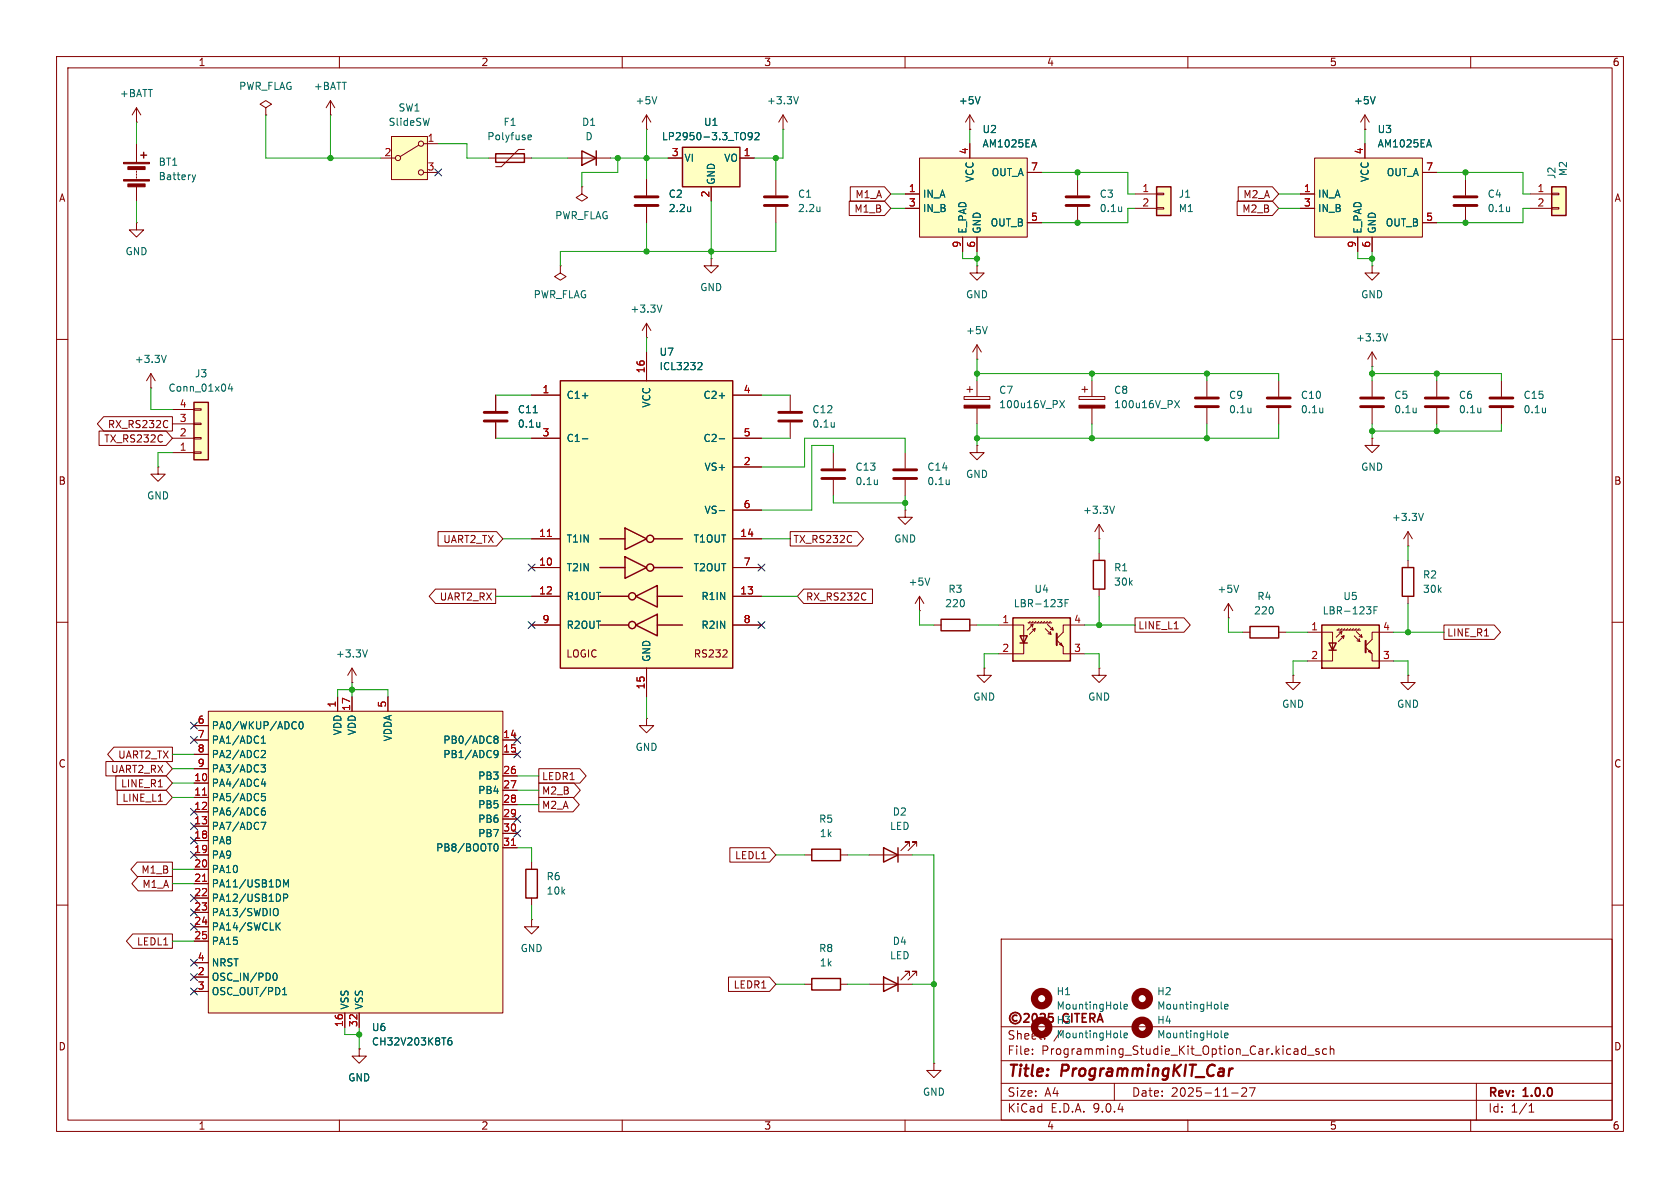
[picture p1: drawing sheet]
<svg xmlns="http://www.w3.org/2000/svg" width="297mm" height="210mm" viewBox="0 0 297 210" stroke-linecap="round" stroke-linejoin="round" font-family="sans-serif">
<defs><g id="words">
<g font-size="2.8" fill="#840000">
<text x="178" y="190.9">Title:</text>
<text x="187.7" y="190.9">ProgrammingKIT_Car</text>
</g>
<g font-size="2.1" fill="#840000">
<text x="178" y="184">Sheet:</text>
<text x="188" y="181.2">CITERA</text>
<text x="178" y="186.7">File:</text>
<text x="184.1" y="186.7">Programming_Studie_Kit_Option_Car.kicad_sch</text>
<text x="178" y="196.9">KiCad</text>
<text x="178" y="194.1">Size:</text>
<text x="184.7" y="194.1">A4</text>
<text x="185.7" y="196.9">E.D.A.</text>
<text x="193.3" y="196.9">9.0.4</text>
<text x="200" y="194.1">Date:</text>
<text x="207" y="194.1">2025-11-27</text>
<text x="263" y="194.3">Rev:</text>
<text x="263" y="196.9">Id:</text>
<text x="267.1" y="196.9">1/1</text>
<text x="269.4" y="194.3">1.0.0</text>
</g>
<text font-size="2.1" fill="#006464" x="186.2" y="184">/</text>
<g font-size="1.8" fill="#840000">
<text x="35" y="11.9">1</text>
<text x="85" y="11.9">2</text>
<text x="135" y="11.9">3</text>
<text x="185" y="11.9">4</text>
<text x="235" y="11.9">5</text>
<text x="285" y="11.9">6</text>
<text x="10.3" y="35.9">A</text>
<text x="151.1" y="35.2">M1_A</text>
<text x="219.7" y="35.2">M2_A</text>
<text x="285.3" y="35.9">A</text>
<text x="150.9" y="37.8">M1_B</text>
<text x="219.5" y="37.8">M2_B</text>
<text x="19" y="75.9">RX_RS232C</text>
<text x="18.3" y="78.4">TX_RS232C</text>
<text x="10.3" y="85.9">B</text>
<text x="285.3" y="85.9">B</text>
<text x="78.3" y="96.2">UART2_TX</text>
<text x="140.2" y="96.2">TX_RS232C</text>
<text x="77.6" y="106.4">UART2_RX</text>
<text x="142.4" y="106.4">RX_RS232C</text>
<text x="201.1" y="111.4">LINE_L1</text>
<text x="255.7" y="112.7">LINE_R1</text>
<text x="100" y="116.4">LOGIC</text>
<text x="122.6" y="116.4">RS232</text>
<text x="10.3" y="135.9">C</text>
<text x="19.5" y="136.8">UART2_RX</text>
<text x="20.8" y="134.3">UART2_TX</text>
<text x="285.3" y="135.9">C</text>
<text x="21.3" y="139.4">LINE_R1</text>
<text x="21.5" y="141.9">LINE_L1</text>
<text x="95.7" y="138.1">LEDR1</text>
<text x="95.7" y="140.7">M2_B</text>
<text x="95.7" y="143.2">M2_A</text>
<text x="24.9" y="154.6">M1_B</text>
<text x="129.8" y="152.1">LEDL1</text>
<text x="25.1" y="157.2">M1_A</text>
<text x="24.1" y="167.3">LEDL1</text>
<text x="129.6" y="174.9">LEDR1</text>
<text x="10.3" y="185.9">D</text>
<text x="285.3" y="185.9">D</text>
<text x="35" y="199.9">1</text>
<text x="85" y="199.9">2</text>
<text x="135" y="199.9">3</text>
<text x="185" y="199.9">4</text>
<text x="235" y="199.9">5</text>
<text x="285" y="199.9">6</text>
</g>
<g font-size="1.8" fill="#006464">
<text x="21.1" y="17.4">+BATT</text>
<text x="42.2" y="16.1">PWR_FLAG</text>
<text x="55.4" y="16.1">+BATT</text>
<text x="68.6" y="22.5">SlideSW</text>
<text x="70.4" y="19.9">SW1</text>
<text x="88.9" y="22.5">F1</text>
<text x="102.8" y="22.5">D1</text>
<text x="112.3" y="18.6">+5V</text>
<text x="124.4" y="22.5">U1</text>
<text x="135.5" y="18.6">+3.3V</text>
<text x="169.4" y="18.6">+5V</text>
<text x="173.6" y="23.7">U2</text>
<text x="239.3" y="18.6">+5V</text>
<text x="243.5" y="23.7">U3</text>
<text x="27.9" y="29.5">BT1</text>
<text x="86" y="25">Polyfuse</text>
<text x="103.4" y="25">D</text>
<text x="116.9" y="25">LP2950-3.3_TO92</text>
<text x="120.9" y="28.8">VI</text>
<text x="127.9" y="28.8">VO</text>
<text x="173.6" y="26.3">AM1025EA</text>
<text x="243.5" y="26.3">AM1025EA</text>
<text x="27.9" y="32">Battery</text>
<text x="118.1" y="35.2">C2</text>
<text x="126.6" y="32.8" transform="rotate(-90 126.6 32.8)">GND</text>
<text x="141" y="35.2">C1</text>
<text x="163.1" y="35.2">IN_A</text>
<text x="172.3" y="32.3" transform="rotate(-90 172.3 32.3)">VCC</text>
<text x="175.2" y="31.3">OUT_A</text>
<text x="194.3" y="35.2">C3</text>
<text x="208.3" y="35.2">J1</text>
<text x="232.9" y="35.2">IN_A</text>
<text x="242.2" y="32.3" transform="rotate(-90 242.2 32.3)">VCC</text>
<text x="245.1" y="31.3">OUT_A</text>
<text x="262.9" y="35.2">C4</text>
<text x="275.2" y="31.7" transform="rotate(-90 275.2 31.7)">J2</text>
<text x="277.2" y="31.2" transform="rotate(-90 277.2 31.2)">M2</text>
<text x="98.1" y="39">PWR_FLAG</text>
<text x="118.1" y="37.7">2.2u</text>
<text x="141" y="37.7">2.2u</text>
<text x="163.1" y="37.7">IN_B</text>
<text x="171" y="41.4" transform="rotate(-90 171 41.4)">E_PAD</text>
<text x="173.6" y="41.4" transform="rotate(-90 173.6 41.4)">GND</text>
<text x="175" y="40.2">OUT_B</text>
<text x="194.3" y="37.7">0.1u</text>
<text x="208.3" y="37.7">M1</text>
<text x="232.9" y="37.7">IN_B</text>
<text x="240.9" y="41.4" transform="rotate(-90 240.9 41.4)">E_PAD</text>
<text x="243.4" y="41.4" transform="rotate(-90 243.4 41.4)">GND</text>
<text x="244.9" y="40.2">OUT_B</text>
<text x="262.9" y="37.7">0.1u</text>
<text x="22.1" y="45.3">GND</text>
<text x="94.2" y="52.9">PWR_FLAG</text>
<text x="123.7" y="51.7">GND</text>
<text x="170.7" y="52.9">GND</text>
<text x="240.5" y="52.9">GND</text>
<text x="111.4" y="55.5">+3.3V</text>
<text x="170.7" y="59.3">+5V</text>
<text x="23.7" y="64.4">+3.3V</text>
<text x="116.5" y="65.6">ICL3232</text>
<text x="116.5" y="63.1">U7</text>
<text x="239.6" y="60.6">+3.3V</text>
<text x="29.7" y="69.4">Conn_01x04</text>
<text x="34.4" y="66.9">J3</text>
<text x="100.1" y="70.7">C1+</text>
<text x="124.3" y="70.7">C2+</text>
<text x="176.5" y="69.8">C7</text>
<text x="196.9" y="69.8">C8</text>
<text x="217.2" y="70.7">C9</text>
<text x="229.9" y="70.7">C10</text>
<text x="246.4" y="70.7">C5</text>
<text x="257.8" y="70.7">C6</text>
<text x="269.2" y="70.7">C15</text>
<text x="91.4" y="73.3">C11</text>
<text x="91.4" y="75.8">0.1u</text>
<text x="95.8" y="77.2">3</text>
<text x="115.2" y="72.2" transform="rotate(-90 115.2 72.2)">VCC</text>
<text x="143.5" y="73.3">C12</text>
<text x="143.5" y="75.8">0.1u</text>
<text x="176.5" y="72.4">100u16V_PX</text>
<text x="196.9" y="72.4">100u16V_PX</text>
<text x="217.2" y="73.3">0.1u</text>
<text x="229.9" y="73.3">0.1u</text>
<text x="246.4" y="73.3">0.1u</text>
<text x="257.8" y="73.3">0.1u</text>
<text x="269.2" y="73.3">0.1u</text>
<text x="100.1" y="78.3">C1-</text>
<text x="124.3" y="78.3">C2-</text>
<text x="124.5" y="83.4">VS+</text>
<text x="151.1" y="83.4">C13</text>
<text x="163.8" y="83.4">C14</text>
<text x="240.5" y="83.4">GND</text>
<text x="25.9" y="88.5">GND</text>
<text x="151.1" y="86">0.1u</text>
<text x="163.8" y="86">0.1u</text>
<text x="170.7" y="84.7">GND</text>
<text x="124.5" y="91">VS-</text>
<text x="191.4" y="91">+3.3V</text>
<text x="246" y="92.3">+3.3V</text>
<text x="100.1" y="96.1">T1IN</text>
<text x="100.1" y="101.2">T2IN</text>
<text x="122.5" y="96.1">T1OUT</text>
<text x="122.5" y="101.2">T2OUT</text>
<text x="158" y="96.1">GND</text>
<text x="196.9" y="101.2">R1</text>
<text x="100.1" y="106.3">R1OUT</text>
<text x="123.9" y="106.3">R1IN</text>
<text x="160.5" y="103.7">+5V</text>
<text x="167" y="107.5">220</text>
<text x="167.6" y="105">R3</text>
<text x="179.1" y="107.5">LBR-123F</text>
<text x="182.8" y="105">U4</text>
<text x="196.9" y="103.7">30k</text>
<text x="215.1" y="105">+5V</text>
<text x="222.2" y="106.3">R4</text>
<text x="237.4" y="106.3">U5</text>
<text x="251.5" y="102.5">R2</text>
<text x="251.5" y="105">30k</text>
<text x="100.1" y="111.4">R2OUT</text>
<text x="123.9" y="111.4">R2IN</text>
<text x="221.6" y="108.8">220</text>
<text x="233.7" y="108.8">LBR-123F</text>
<text x="59.3" y="116.4">+3.3V</text>
<text x="115.2" y="117.1" transform="rotate(-90 115.2 117.1)">GND</text>
<text x="172" y="124.1">GND</text>
<text x="192.3" y="124.1">GND</text>
<text x="226.6" y="125.3">GND</text>
<text x="246.9" y="125.3">GND</text>
<text x="37.3" y="129.1">PA0/WKUP/ADC0</text>
<text x="37.3" y="131.7">PA1/ADC1</text>
<text x="60.6" y="130.1" transform="rotate(-90 60.6 130.1)">VDD</text>
<text x="63.1" y="130.1" transform="rotate(-90 63.1 130.1)">VDD</text>
<text x="69.4" y="131.2" transform="rotate(-90 69.4 131.2)">VDDA</text>
<text x="78.3" y="131.7">PB0/ADC8</text>
<text x="37.3" y="134.2">PA2/ADC2</text>
<text x="37.3" y="136.8">PA3/ADC3</text>
<text x="78.3" y="134.2">PB1/ADC9</text>
<text x="112.3" y="132.9">GND</text>
<text x="37.3" y="139.3">PA4/ADC4</text>
<text x="37.3" y="141.8">PA5/ADC5</text>
<text x="84.4" y="138">PB3</text>
<text x="84.4" y="140.6">PB4</text>
<text x="84.4" y="143.1">PB5</text>
<text x="37.3" y="144.4">PA6/ADC6</text>
<text x="37.3" y="146.9">PA7/ADC7</text>
<text x="37.3" y="149.5">PA8</text>
<text x="84.4" y="145.6">PB6</text>
<text x="84.4" y="148.2">PB7</text>
<text x="144.7" y="145.6">R5</text>
<text x="144.8" y="148.2">1k</text>
<text x="157.2" y="146.9">LED</text>
<text x="157.7" y="144.4">D2</text>
<text x="37.3" y="152">PA9</text>
<text x="37.3" y="154.5">PA10</text>
<text x="77" y="150.7">PB8/BOOT0</text>
<text x="96.5" y="155.8">R6</text>
<text x="37.3" y="157.1">PA11/USB1DM</text>
<text x="37.3" y="159.6">PA12/USB1DP</text>
<text x="96.5" y="158.3">10k</text>
<text x="37.3" y="162.2">PA13/SWDIO</text>
<text x="37.3" y="164.7">PA14/SWCLK</text>
<text x="37.3" y="167.2">PA15</text>
<text x="157.7" y="167.2">D4</text>
<text x="37.3" y="171">NRST</text>
<text x="37.3" y="173.6">OSC_IN/PD0</text>
<text x="91.9" y="168.5">GND</text>
<text x="144.7" y="168.5">R8</text>
<text x="144.8" y="171">1k</text>
<text x="157.2" y="169.8">LED</text>
<text x="37.3" y="176.1">OSC_OUT/PD1</text>
<text x="61.8" y="178.6" transform="rotate(-90 61.8 178.6)">VSS</text>
<text x="64.4" y="178.6" transform="rotate(-90 64.4 178.6)">VSS</text>
<text x="186.7" y="176.1">H1</text>
<text x="186.7" y="178.7">MountingHole</text>
<text x="204.5" y="176.1">H2</text>
<text x="204.5" y="178.7">MountingHole</text>
<text x="65.7" y="182.5">U6</text>
<text x="65.7" y="185">CH32V203K8T6</text>
<text x="186.7" y="181.2">H3</text>
<text x="186.7" y="183.7">MountingHole</text>
<text x="204.5" y="181.2">H4</text>
<text x="204.5" y="183.7">MountingHole</text>
<text x="61.5" y="191.4">GND</text>
<text x="163.1" y="193.9">GND</text>
</g>
<g font-size="1.8" fill="#a90000">
<text x="67.9" y="27.7">2</text>
<text x="75.5" y="25.1">1</text>
<text x="118.7" y="27.7">3</text>
<text x="131.4" y="27.7">1</text>
<text x="171.2" y="27.4" transform="rotate(-90 171.2 27.4)">4</text>
<text x="241" y="27.4" transform="rotate(-90 241 27.4)">4</text>
<text x="75.5" y="30.2">3</text>
<text x="125.5" y="35" transform="rotate(-90 125.5 35)">2</text>
<text x="160.6" y="34">1</text>
<text x="182.2" y="30.2">7</text>
<text x="201.9" y="34">1</text>
<text x="230.4" y="34">1</text>
<text x="252" y="30.2">7</text>
<text x="271.7" y="34">1</text>
<text x="160.6" y="36.6">3</text>
<text x="182.2" y="39.1">5</text>
<text x="201.9" y="36.6">2</text>
<text x="230.4" y="36.6">3</text>
<text x="252" y="39.1">5</text>
<text x="271.7" y="36.6">2</text>
<text x="169.9" y="43.9" transform="rotate(-90 169.9 43.9)">9</text>
<text x="172.5" y="43.9" transform="rotate(-90 172.5 43.9)">6</text>
<text x="239.8" y="43.9" transform="rotate(-90 239.8 43.9)">9</text>
<text x="242.3" y="43.9" transform="rotate(-90 242.3 43.9)">6</text>
<text x="95.8" y="69.6">1</text>
<text x="114" y="66.1" transform="rotate(-90 114 66.1)">16</text>
<text x="131.4" y="69.6">4</text>
<text x="31.7" y="77.2">2</text>
<text x="31.7" y="74.7">3</text>
<text x="31.7" y="72.1">4</text>
<text x="131.4" y="77.2">5</text>
<text x="31.7" y="79.8">1</text>
<text x="131.4" y="82.3">2</text>
<text x="131.4" y="89.9">6</text>
<text x="95.2" y="95">11</text>
<text x="130.8" y="95">14</text>
<text x="95.2" y="100.1">10</text>
<text x="131.4" y="100.1">7</text>
<text x="95.2" y="105.2">12</text>
<text x="130.8" y="105.2">13</text>
<text x="95.8" y="110.2">9</text>
<text x="131.4" y="110.2">8</text>
<text x="177.1" y="110.2">1</text>
<text x="189.8" y="110.2">4</text>
<text x="231.7" y="111.5">1</text>
<text x="244.4" y="111.5">4</text>
<text x="177.1" y="115.3">2</text>
<text x="189.8" y="115.3">3</text>
<text x="231.7" y="116.6">2</text>
<text x="244.4" y="116.6">3</text>
<text x="59.4" y="125.2" transform="rotate(-90 59.4 125.2)">1</text>
<text x="62" y="125.8" transform="rotate(-90 62 125.8)">17</text>
<text x="68.3" y="125.2" transform="rotate(-90 68.3 125.2)">5</text>
<text x="114" y="122" transform="rotate(-90 114 122)">15</text>
<text x="34.9" y="128">6</text>
<text x="34.9" y="130.6">7</text>
<text x="88.9" y="130.6">14</text>
<text x="34.9" y="133.1">8</text>
<text x="34.9" y="135.6">9</text>
<text x="88.9" y="133.1">15</text>
<text x="88.9" y="136.9">26</text>
<text x="34.2" y="138.2">10</text>
<text x="34.2" y="140.7">11</text>
<text x="34.2" y="143.3">12</text>
<text x="88.9" y="139.4">27</text>
<text x="88.9" y="142">28</text>
<text x="34.2" y="145.8">13</text>
<text x="34.2" y="148.3">18</text>
<text x="88.9" y="144.5">29</text>
<text x="88.9" y="147.1">30</text>
<text x="88.9" y="149.6">31</text>
<text x="34.2" y="150.9">19</text>
<text x="34.2" y="153.4">20</text>
<text x="34.2" y="156">21</text>
<text x="34.2" y="158.5">22</text>
<text x="34.2" y="161">23</text>
<text x="34.2" y="163.6">24</text>
<text x="34.2" y="166.1">25</text>
<text x="34.9" y="169.9">4</text>
<text x="34.9" y="172.5">2</text>
<text x="34.9" y="175">3</text>
<text x="60.7" y="181.7" transform="rotate(-90 60.7 181.7)">16</text>
<text x="63.2" y="181.7" transform="rotate(-90 63.2 181.7)">32</text>
</g>
</g></defs>
<g fill="none" stroke="#840000" stroke-width=".18">
<path d="M10 10h277v190h-277zM12 12h273v186h-273zM58.4 17.8l-.7 1.3M58.4 17.8l.8 1.3M58.4 17.8v2.5M60 10v2M110 10v2M160 10v2M210 10v2M260 10v2M58.4 20.3h.1M10 60h2"/>
<path d="M190.8 70.1h4.5v.5h-4.5zM191.3 68.8h1M191.8 68.3v1M193 67.3v2.8M193 72.1v2.8M285 60h2M10 110h2M285 110h2M10 160h2M177 166h108v32h-108zM285 160h2M60 198v2"/>
<path d="M110 198v2M160 198v2M177 194.5h108M177 191.5h108M177 187.5h108M177 181.5h108M182.5 186.3v.1M182.5 185.5v.1M184.7 183.6v.1M184.7 182.8v.1M197 191.5v3M210 198v2"/>
<path d="M217.7 193.2h1.2M219.5 192.4l.6-.1 .2 .1 .1 .3-.9 1.1h.9M220.9 192.3h1l-.7 1.5M230.8 184.9v1.5M230.8 185.5l-.4-.1-.3 .3v.4l.1 .2h.6M231.2 186.5h1.1M233.2 185.5l-.4-.1-.2 .2 .1 .2 .5 .2v.3h-.6M234.5 185.5l-.4-.1-.3 .3v.4l.2 .2h.5M235.2 185.5l.2-.1 .3 .1 .1 .9M235.2 184.9v1.5M260 198v2M261 191.5v6.5"/>
<path d="M270.3 196.6h.9M270.3 195.5l.4-.4v1.5"/>
</g>
<path d="M217.9 188.9l-.3 .1" fill="none" stroke="#840000" stroke-width=".4"/>
<g fill="none" stroke="#840000" stroke-width=".3">
<path d="M179.8 179.5a.52 .52 0 0 0-.8 .5 .52 .52 0 0 0 .8 .4M181.1 179.3l.5-.1 .2 .1 .1 .3-.9 1.1h.9M182.6 179.3l.2-.1a.81 .81 0 0 1 .6 .6 .81 .81 0 0 1-.3 .8l-.1 .1a.81 .81 0 0 1-.4-1.4zM183.9 179.3l.6-.1 .2 .1 .1 .3-1 1.1h1M186.1 179.2h-.7l-.1 .7 .3-.1h.5l.1 .2-.1 .5-.2 .2-.6-.2"/>
<circle cx="179.5" cy="180" r="1"/>
</g>
<path d="M190.8 71.6h4.5v.5h-4.5z" fill="#840000" stroke="#840000" stroke-width=".18"/>
<path d="M207.7 70.8l.8 1.3M208.5 70.8l-.8 1.3" fill="none" stroke="#006464" stroke-width=".18"/>
<path d="M233.7 110.5h10.1v7.6h-10.1z" fill="#ffffc2"/>
<g fill="none" stroke="#840000" stroke-width=".18">
<path d="M47 19.1l1-.7-1-.6-1 .6 1 .7v1.2M47 20.3h.1M147.3 80v2.8M147.3 84.8v2.8M160 90.2v1.2h1.3l-1.3 1.3-1.3-1.3h1.3M160 90.2h.1M231.1 111.8h4.5v5h-4.5M236.3 111.4h4.2M236.7 111.8l.5-.2-1 1M236.7 111.1l-.2 .3M237.1 112.5l.5-.1-1 1M237.2 111.1l-.2 .3"/>
<path d="M237.2 111.6l-.1 .5M237.6 112.4l-.1 .5M237.7 111.1l-.2 .3M238.3 111.1l-.3 .3M238.8 111.1l-.3 .3M239.3 111.1l-.3 .3M239.4 112.4l1 1-.1-.5M239.8 111.6l1 1-.1-.5M239.8 111.1l-.3 .3M239.9 113.3l.5 .1M240.3 111.1l-.3 .3M240.3 112.5l.5 .1"/>
<path d="M241.4 114.4l1.2 1.2v1.2h3.8M241.9 115.2l.3-.3 .2 .5zM246.4 111.8h-3.8v1.2l-1.2 1.2"/>
</g>
<path d="M233.7 110.5h10.1v7.6h-10.1zM234.9 113.7h1.3l-.6 1.2zM234.9 114.9h1.3" fill="none" stroke="#840000" stroke-width=".25"/>
<path d="M241.4 113.3v2" fill="none" stroke="#840000" stroke-width=".36"/>
<path d="M155.1 84.8v.9M155.1 85.5v.1M242.9 107.9h.4M243.5 107.3h-.6v1.2" fill="none" stroke="#006464" stroke-width=".18"/>
<path d="M145.3 83.1h4.1M145.3 84.6h4.1" fill="none" stroke="#840000" stroke-width=".51"/>
<path d="M69.2 24.1h6.4v7.7h-6.4z" fill="#ffffc2"/>
<g fill="none" stroke="#840000" stroke-width=".18">
<path d="M67.3 27.9h2.5M69.2 24.1h6.4v7.7h-6.4zM74 25.7l-3.3 2M74.9 25.4h2.6M74.9 30.5h2.6M170.4 70.1h4.6v.5h-4.6zM170.9 68.8h1.1M171.4 68.3v1M172.7 78.7v1.3h1.3l-1.3 1.3-1.3-1.3h1.3M172.7 78.7h.1M172.7 67.3v2.8M172.7 72.1v2.8"/>
<path d="M248.9 96.5h.1M248.9 94l-.7 1.3M248.9 94l.8 1.3M248.9 94v2.5M62.2 118.1l-.7 1.3M62.2 118.1l.8 1.3M62.2 118.1v2.6M62.2 120.7h.1M94 152.4v1.3M94 158.8v1.2M165.1 188v1.2h1.3l-1.3 1.3-1.3-1.3h1.3M165.1 188h.1"/>
<circle cx="70.4" cy="27.9" r=".46"/>
<circle cx="74.4" cy="30.5" r=".46"/>
<circle cx="74.4" cy="25.4" r=".46"/>
</g>
<path d="M187.3 70.8l.9 1.3M188.2 70.8l-.9 1.3M251.6 90.7l-.4 1.3M65 114.9l-.5 1.2M215.9 183.3l.2 .2M216.5 183l.6-.1-.1-.2-.3-.1-.2 .2 .1 .6h.4" fill="none" stroke="#006464" stroke-width=".18"/>
<circle cx="201.9" cy="181.6" r="1.27" fill="none" stroke="#840000" stroke-width="1.3"/>
<path d="M170.4 71.6h4.6v.5h-4.6z" fill="#840000" stroke="#840000" stroke-width=".18"/>
<path d="M93 153.7h2v5.1h-2z" fill="none" stroke="#840000" stroke-width=".25"/>
<path d="M99.1 67.3h30.4v50.8h-30.4z" fill="#ffffc2"/>
<g fill="none" stroke="#840000" stroke-width=".25">
<path d="M99.1 67.3h30.4v50.8h-30.4zM106 95.3h4.5M110.5 93.3l3.8 2-3.8 1.9zM110.5 98.4l3.8 1.9-3.8 1.9zM115.6 95.3h5M106 100.3h4.5M106 105.4h5.1M106 110.5h5.1M112.4 105.4l3.8-1.9v3.8zM112.4 110.5l3.8-1.9v3.8zM115.6 100.3h5M116.2 105.4h4.4"/>
<path d="M116.2 110.5h4.4"/>
<circle cx="114.9" cy="95.2" r=".63"/>
<circle cx="111.8" cy="110.5" r=".63"/>
<circle cx="111.8" cy="105.4" r=".63"/>
<circle cx="114.9" cy="100.3" r=".63"/>
</g>
<g fill="none" stroke="#840000" stroke-width=".18">
<path d="M138.4 22.9h.1M138.4 20.3l-.7 1.3M138.4 20.3l.8 1.3M138.4 20.3v2.6M94 69.9h5.1M94 77.5h5.1M114.3 62.2v5.1M129.5 69.9h5.1M129.5 77.5h5.1M94 95.3h5.1M129.5 95.3h5.1M129.5 82.6h5.1"/>
<path d="M129.5 90.2h5.1M94 100.3h5.1M94 105.4h5.1M94 110.5h5.1M114.3 118.1v5.1M127.8 116.1h.7M128.5 115v.4M129.5 100.3h5.1M129.5 105.4h5.1M129.5 110.5h5.1"/>
</g>
<path d="M141.2 17.1l-.5 1.3M103 69.9h.9M103 77.6h.9M123.6 64.1h.4l.1 .3-.8 .9h.8M127.2 69.9h.9M127.2 77.6h.9M127.2 90.3h.9" fill="none" stroke="#006464" stroke-width=".18"/>
<path d="M96.8 94.8h.7" fill="none" stroke="#a90000" stroke-width=".18"/>
<path d="M120.6 26h10.2v7h-10.2z" fill="#ffffc2"/>
<path d="M24.9 27.4h1M25.4 26.9v1M87.6 27.2h5.1v1.5h-5.1zM102.9 26.7l2.5 1.2-2.5 1.3zM105.4 26.7v2.5M120.6 26h10.2v7h-10.2z" fill="none" stroke="#840000" stroke-width=".25"/>
<g fill="none" stroke="#840000" stroke-width=".18">
<path d="M24.1 19.1v2.5M24.1 19.1l-.7 1.2M24.1 19.1l.8 1.2M24.1 21.6h.1M24.1 39.4v1.2h1.3l-1.3 1.3-1.2-1.3h1.2M24.1 39.4h.1M24.1 25.4v3.3M24.1 30.2v.3M24.1 30.7v.3M24.1 31.2v.3M24.1 33v2.6M86.4 27.9h7.6"/>
<path d="M92.7 26.4h-1l-3.1 3.1h-1M100.3 27.9h7.6M114.3 22.9h.1M114.3 20.3l-.8 1.3M114.3 20.3l.8 1.3M114.3 20.3v2.6M114.3 31.8v2.7M114.3 36.6v2.8M118.1 27.9h2.5M125.7 33v2.6M130.8 27.9h2.5M137.2 31.8v2.7"/>
<path d="M137.2 36.6v2.8M259.1 31.8v2.7M259.1 36.6v2.8M99.1 47v1.3l1 .6-1 .6-1.1-.6 1.1-.6M99.1 47h.1M114.3 59.7h.1M114.3 57.2v2.5M114.3 57.2l-.8 1.2M114.3 57.2l.8 1.2M125.7 45.7v1.3h1.3l-1.3 1.3-1.2-1.3h1.2M125.7 45.7h.1M242.6 47v1.3h1.2l-1.2 1.2-1.3-1.2h1.3"/>
<path d="M242.6 47h.1M26.7 68.6h.1M26.7 66l-.8 1.3M26.7 66l.7 1.3M26.7 66v2.6M87.6 69.9v2.7M87.6 74.7v2.8M226.1 67.3v2.8M226.1 72.1v2.8M242.6 64.8h.1M242.6 62.2l-.8 1.3M242.6 62.2l.7 1.3"/>
<path d="M242.6 62.2v2.6M242.6 67.3v2.8M242.6 72.1v2.8M265.4 67.3v2.8M265.4 72.1v2.8M217.2 109.2h.1M217.2 106.7l-.8 1.3M217.2 106.7l.7 1.3M217.2 106.7v2.5M228.6 119.4v1.3h1.3l-1.3 1.2-1.3-1.2h1.3M228.6 119.4h.1M114.3 127v1.3h1.3l-1.3 1.2-1.3-1.2h1.3"/>
<path d="M114.3 127h.1"/>
</g>
<g fill="none" stroke="#006464" stroke-width=".18">
<path d="M116.1 17.1l-.4 1.3M34 30.9l.3 .9M34.3 31.8l-.2 .3M34.6 30.9l-.3 .9M93.3 24.5l.2 .2 .4-.1M93.3 24l.2-.1h.3l.1 .1v.2l-.6 .1M122.1 36.6v.8M122.1 37.3h-.1M133 24l-.3 .2h-.2l-.2-.2 .1-.5 .3-.1 .2 .2a.84 .84 0 0 1-.3 1.1h-.2M133.5 23.6l.5-.2 .2 .4-.8 .9h.8M145 36.6v.8M145 37.3h-.1"/>
<path d="M266.9 36.6v.8M266.9 37.3h-.1M117 53.9l-.4 1.3M245.3 59l-.4 1.3M29.4 62.8l-.4 1.3M94.3 73h.7M95.4 74.7v.8M233.9 72.1v.9M233.9 72.8l-.1 .1M250.4 72.1v.9M250.4 72.8l-.1 .1M273.2 72.1v.9"/>
<path d="M273.2 72.8v.1M219 103.4l-.4 1.3M198.1 178.2l.2 .2M198.7 178l.6-.2v-.2l-.4-.1-.2 .2 .1 .6h.5M215.9 178.2l.2 .2M216.5 178l.6-.2-.1-.2-.3-.1-.2 .2 .1 .6h.4M198.1 183.3l.2 .2M198.7 183l.6-.1v-.2l-.4-.1-.2 .2 .1 .6h.5"/>
</g>
<g fill="none" stroke="#840000" stroke-width=".51">
<path d="M112.3 34.8h4M112.3 36.3h4M135.1 34.8h4.1M135.1 36.3h4.1M257 34.8h4.1M257 36.3h4.1M85.6 72.9h4.1M85.6 74.4h4.1M224 70.4h4.1M224 71.9h4.1M240.5 70.4h4.1M240.5 71.9h4.1"/>
<path d="M263.4 70.4h4.1M263.4 71.9h4.1"/>
</g>
<g fill="none" stroke="#840000" stroke-width="1.3">
<circle cx="184.1" cy="176.5" r="1.27"/>
<circle cx="201.9" cy="176.5" r="1.27"/>
<circle cx="184.1" cy="181.6" r="1.27"/>
</g>
<g fill="#840000" stroke="#840000" stroke-width=".18">
<path d="M21.8 28.7h4.6v.3h-4.6z"/>
<path d="M21.8 31.8h4.6v.2h-4.6z"/>
<path d="M22.6 29.5h3.1v.5h-3.1z"/>
<path d="M22.6 32.5h3.1v.5h-3.1z"/>
</g>
<path d="M274.3 33h2.6v5.1h-2.6z" fill="#ffffc2"/>
<path d="M274.3 33h2.6v5.1h-2.6z" fill="none" stroke="#840000" stroke-width=".25"/>
<path d="M270.5 34.3h3.8M270.5 36.8h3.8M274.3 34.2h1.3v.2h-1.3zM274.3 36.7h1.3v.3h-1.3zM94 162.6v1.2h1.2l-1.2 1.3-1.3-1.3h1.3M94 162.6h.1" fill="none" stroke="#840000" stroke-width=".18"/>
<path d="M232.4 27.9h19.1v14h-19.1z" fill="#ffffc2"/>
<g fill="none" stroke="#840000" stroke-width=".18">
<path d="M229.9 34.3h2.5M229.9 36.8h2.5M232.4 27.9h19.1v14h-19.1zM241.3 22.9h.1M241.3 20.3v2.6M241.3 25.4v2.5M241.3 20.3l-.8 1.3M241.3 20.3l.8 1.3M251.5 30.5h2.5M251.5 39.4h2.5M240 41.9v2.6M242.6 41.9v2.6"/>
<path d="M27.9 82.6v1.2h1.3l-1.3 1.3-1.2-1.3h1.2M27.9 82.6h.1"/>
</g>
<path d="M243.1 17.1l-.4 1.3M252.6 24.7l.4 1.3" fill="none" stroke="#006464" stroke-width=".18"/>
<path d="M34.3 71.1h2.5v10.2h-2.5z" fill="#ffffc2"/>
<path d="M34.3 71.1h2.5v10.2h-2.5zM193.3 99.1h2v5h-2zM221 110.7h5.1v2.1h-5.1z" fill="none" stroke="#840000" stroke-width=".25"/>
<g fill="none" stroke="#840000" stroke-width=".18">
<path d="M30.5 77.5h3.8M30.5 74.9h3.8M30.5 72.4h3.8M34.3 79.9h1.3v.2h-1.3zM34.3 77.3h1.3v.3h-1.3zM34.3 74.8h1.3v.3h-1.3zM34.3 72.3h1.3v.2h-1.3zM213.4 67.3v2.8M213.4 72.1v2.8M254 67.3v2.8M254 72.1v2.8M30.5 80h3.8"/>
<path d="M194.3 97.8v1.3M194.3 104.1v1.3M219.7 111.8h1.3M226.1 111.8h1.2"/>
</g>
<path d="M40.7 67.8l-.3 .9h.8M41 68.3v.9M221.2 72.1v.9M221.2 72.8l-.1 .1M261.8 72.1v.9M261.8 72.8l-.1 .1" fill="none" stroke="#006464" stroke-width=".18"/>
<path d="M211.3 70.4h4.1M211.3 71.9h4.1M252 70.4h4M252 71.9h4" fill="none" stroke="#840000" stroke-width=".51"/>
<path d="M36.8 125.7h52.1v53.4h-52.1z" fill="#ffffc2"/>
<g fill="none" stroke="#840000" stroke-width=".18">
<path d="M242.6 77.5v1.2h1.2l-1.2 1.3-1.3-1.3h1.3M242.6 77.5h.1M194.3 95.3h.1M194.3 92.7l-.8 1.3M194.3 92.7l.8 1.3M194.3 92.7v2.6M248.9 99.1v1.2M248.9 119.4v1.3h1.3l-1.3 1.2-1.3-1.2h1.3M248.9 119.4h.1M248.9 105.4v1.3M34.3 128.3h2.5M34.3 130.8h2.5"/>
<path d="M34.3 133.4h2.5M34.3 135.9h2.5M34.3 138.4h2.5M36.8 125.7h52.1v53.4h-52.1zM59.7 123.2v2.5M62.2 123.2v2.5M68.6 123.2v2.5M88.9 130.8h2.5M88.9 133.4h2.5M88.9 137.2h2.5M88.9 139.7h2.5M34.3 141h2.5"/>
<path d="M34.3 143.5h2.5M34.3 146.1h2.5M34.3 148.6h2.5M34.3 151.1h2.5M34.3 153.7h2.5M34.3 156.2h2.5M34.3 158.8h2.5M88.9 142.2h2.5M88.9 144.8h2.5M88.9 147.3h2.5M88.9 149.9h2.5M34.3 161.3h2.5"/>
<path d="M34.3 163.8h2.5M34.3 166.4h2.5M34.3 170.2h2.5M34.3 172.7h2.5M34.3 175.3h2.5M61 179.1v2.5M63.5 179.1v2.5M63.5 185.4v1.3h1.3l-1.3 1.3-1.3-1.3h1.3M63.5 185.4h.1"/>
</g>
<g fill="none" stroke="#006464" stroke-width=".18">
<path d="M197 89.5l-.4 1.2M46.1 135.2h.8l-.4 .5 .4 .1v.4l-.2 .3h-.4M46.2 131.4h.7M46.2 130.5l.4-.4v1.3M46.4 132.7h.4l.1 .3-.8 .9h.8M46.5 137.7l-.3 .9h.8M46.8 138.2v.8M52.1 127.6l.3 .1M52.4 128.7l-.3 .1M53 127.7l.2-.1a.68 .68 0 0 1 .4 .6 .68 .68 0 0 1-.4 .6l-.2-.1-.1-.3zM87.3 132.9l.3-.2 .4 .1a.84 .84 0 0 1-.3 1.1h-.3M87.3 130.4l.3 .3"/>
<path d="M87.3 130.4l.3-.3 .3 .1 .1 .2-.2 .3M87.3 133.2l.3 .2h.2l.2-.2M87.6 130.7h.2M87.6 130.7l-.3 .2M87.8 130.7l.2 .2v.4l-.4 .1-.3-.3M46.1 145.4h.9l-.6 1.2M46.3 140.3h.6M46.3 143.4l.4-.1 .2 .2-.1 .5h-.5M46.4 140.8h.3l.2 .2v.4l-.5 .1M46.8 142.8l-.4 .1M50.1 156.8v-1.3l.5 .9 .4-.9v1.3M50.1 158.7h.6l.2-.2-.1-.3-.7-.1v1.2"/>
<path d="M87.3 149.7l.1-.4 .2-.1a.68 .68 0 0 1 .5 .6 .68 .68 0 0 1-.5 .6l-.2-.1-.1-.3M48.4 172.2l.2-.2a.68 .68 0 0 1 .4 .7 .68 .68 0 0 1-.4 .6l-.2-.1M48.6 160.6a.43 .43 0 0 1 .6 .4v.4a.43 .43 0 0 1-.6 .5M49 163.7l.5 .7M49.5 163.1l-.7 .8M50 175.8h.7M50.1 174.9l.2-.3v1.2M79.8 183.5h-.4a.86 .86 0 0 0 0 1.2l.4-.1 .1-.4-.2-.3h-.3l-.2 .3"/>
</g>
<path d="M35.8 140.6h.7M35.8 155.8h.7M90.4 149.4h.7" fill="none" stroke="#a90000" stroke-width=".18"/>
<path d="M247.9 100.3h2v5.1h-2z" fill="none" stroke="#840000" stroke-width=".25"/>
<path d="M179.1 109.2h10.1v7.6h-10.1z" fill="#ffffc2"/>
<g fill="none" stroke="#840000" stroke-width=".18">
<path d="M102.9 33v1.3l1 .6-1 .7-1-.7 1-.6M102.9 33h.1M190.5 31.8v2.7M190.5 36.6v2.8M176.5 110.5h4.5v5.1h-4.5M181.7 110.1h4.2M182.1 110.5l.5-.1-1 1M182.1 109.9l-.2 .2M182.5 111.3l.5-.2-1 1M182.6 109.9l-.2 .2M182.6 110.4l-.1 .5M183 111.1l-.1 .5"/>
<path d="M183.1 109.9l-.2 .2M183.6 109.9l-.2 .2M184.1 109.9l-.2 .2M184.7 109.9l-.3 .2M184.8 111.1l1 1-.1-.5M185.2 110.4l1 1-.1-.5M185.2 109.9l-.3 .2M185.3 112l.5 .1M185.7 109.9l-.3 .2M185.7 111.3l.5 .1M186.8 113.2l1.2 1.1v1.3h3.8M187.3 113.9l.3-.2 .2 .5z"/>
<path d="M191.8 110.5h-3.8v1.3l-1.2 1.1M194.3 118.1v1.3h1.3l-1.3 1.3-1.3-1.3h1.3M194.3 118.1h.1"/>
</g>
<path d="M179.1 109.2h10.1v7.6h-10.1zM180.3 112.4h1.3l-.6 1.3zM180.3 113.7h1.3" fill="none" stroke="#840000" stroke-width=".25"/>
<path d="M186.8 112v2" fill="none" stroke="#840000" stroke-width=".36"/>
<path d="M198.3 36.6v.8M198.3 37.3h-.1M188.3 106.6h.4M188.9 106h-.6v1.3" fill="none" stroke="#006464" stroke-width=".18"/>
<path d="M188.5 34.8h4M188.5 36.3h4" fill="none" stroke="#840000" stroke-width=".51"/>
<path d="M204.5 33h2.5v5.1h-2.5z" fill="#ffffc2"/>
<path d="M204.5 33h2.5v5.1h-2.5z" fill="none" stroke="#840000" stroke-width=".25"/>
<path d="M200.7 34.3h3.8M200.7 36.8h3.8M204.5 34.2h1.2v.2h-1.2zM204.5 36.7h1.2v.3h-1.2zM172.7 47v1.3h1.3l-1.3 1.2-1.3-1.2h1.3M172.7 47h.1M139.7 69.9v2.7M139.7 74.7v2.8M172.7 63.5h.1M172.7 61l-.7 1.2M172.7 61l.8 1.2M172.7 61v2.5" fill="none" stroke="#840000" stroke-width=".18"/>
<path d="M137.7 72.9h4M137.7 74.4h4" fill="none" stroke="#840000" stroke-width=".51"/>
<path d="M174.5 57.7l-.4 1.3M147.5 74.7v.8M147.5 75.4h-.1" fill="none" stroke="#006464" stroke-width=".18"/>
<path d="M162.6 27.9h19v14h-19z" fill="#ffffc2"/>
<g fill="none" stroke="#840000" stroke-width=".18">
<path d="M114.3 31.8v2.7M114.3 36.6v2.8M118.1 27.9h2.5M125.7 33v2.6M130.8 27.9h2.5M150.1 35.6h6.3l1.1 1.2-1.1 1.3h-6.3zM150.3 33h6.1l1.1 1.3-1.1 1.3h-6.1zM160 34.3h2.6M160 36.8h2.6M162.6 27.9h19v14h-19zM171.4 22.9h.1M171.4 20.3v2.6"/>
<path d="M171.4 25.4v2.5M171.4 20.3l-.7 1.3M171.4 20.3l.8 1.3M181.6 30.5h2.5M181.6 39.4h2.5M218.7 35.6h6.2l1.2 1.2-1.2 1.3h-6.2zM218.9 33h6l1.2 1.3-1.2 1.3h-6zM229.9 34.3h2.5M229.9 36.8h2.5M241.3 22.9h.1M241.3 25.4v2.5M251.5 30.5h2.5"/>
<path d="M251.5 39.4h2.5M170.2 41.9v2.6M172.7 41.9v2.6M240 41.9v2.6M242.6 41.9v2.6M17.5 76.2h11.9l1.1 1.3-1.1 1.2h-11.9zM18.3 73.7h12.2v2.5h-12.2l-1.1-1.3zM29.6 74.4l.1 .1M29.7 75.5h-.1M87.6 69.9v2.7M87.6 74.7v2.8M94 69.9h5.1"/>
<path d="M94 77.5h5.1M114.3 62.2v5.1M129.5 69.9h5.1M129.5 77.5h5.1M77.4 94h10.4l1.1 1.3-1.1 1.2h-10.4zM94 95.3h5.1M129.5 95.3h5.1M129.5 82.6h5.1M129.5 90.2h5.1M139.7 94h11.9l1.1 1.3-1.1 1.2h-11.9zM160 80v2.8M160 84.8v2.8"/>
<path d="M77 104.1h10.6v2.6h-10.6l-1.1-1.3zM94 110.5h5.1M94 100.3h5.1M94 105.4h5.1M114.3 118.1v5.1M129.5 110.5h5.1M129.5 100.3h5.1M129.5 105.4h5.1M142.1 104.1h12.1v2.6h-12.1l-1.1-1.3zM153 104.9h.1M153.1 106h-.1M162.6 108h.1"/>
<path d="M162.6 105.4l-.8 1.3M162.6 105.4l.7 1.3M162.6 105.4v2.6M165.1 110.5h1.3M171.4 110.5h1.3M174 118.1v1.3h1.3l-1.3 1.3-1.3-1.3h1.3M174 118.1h.1M200.7 109.2h8.6l1.1 1.3-1.1 1.3h-8.6zM207.6 111.2h.7M255.3 110.5h8.9l1.1 1.3-1.1 1.2h-8.9zM18.7 134.6h10.7l1.1 1.3-1.1 1.3h-10.7zM20.1 132.1h10.4v2.5h-10.4l-1.1-1.2z"/>
<path d="M20.5 137.2h8.9l1.1 1.2-1.1 1.3h-8.9zM20.7 139.7h8.7l1.1 1.3-1.1 1.2h-8.7zM34.3 128.3h2.5M34.3 130.8h2.5M34.3 133.4h2.5M34.3 135.9h2.5M34.3 138.4h2.5M59.7 123.2v2.5M62.2 123.2v2.5M68.6 123.2v2.5M88.9 130.8h2.5M88.9 133.4h2.5"/>
<path d="M88.9 137.2h2.5M88.9 139.7h2.5M95.2 135.9h7.3l1.1 1.3-1.1 1.2h-7.3zM95.2 138.4h6.3l1.1 1.3-1.1 1.3h-6.3zM24.2 152.4h6.3v2.5h-6.3l-1.1-1.2zM24.4 154.9h6.1v2.6h-6.1l-1.1-1.3zM28 141.6h.7M34.3 151.1h2.5M34.3 141h2.5M34.3 143.5h2.5M34.3 146.1h2.5M34.3 148.6h2.5"/>
<path d="M34.3 153.7h2.5M34.3 156.2h2.5M34.3 158.8h2.5M88.9 142.2h2.5M88.9 144.8h2.5M88.9 147.3h2.5M88.9 149.9h2.5M95.2 141h6.1l1.1 1.2-1.1 1.3h-6.1zM129 149.9h7l1.2 1.2-1.2 1.3h-7zM142.2 151.1h1.3M148.6 151.1h1.3M153.7 151.1h7.6"/>
<path d="M160.8 149.6v-.8h-.8h.8l-1.5 1.6M162.1 149.6v-.8h-.8h.8l-1.6 1.6M23.5 165.1h7v2.5h-7l-1.2-1.2zM34.3 161.3h2.5M34.3 163.8h2.5M34.3 166.4h2.5M34.3 170.2h2.5M34.3 172.7h2.5M34.3 175.3h2.5M61 179.1v2.5M63.5 179.1v2.5M128.8 172.7h7.2l1.2 1.3-1.2 1.3h-7.2z"/>
<path d="M142.2 174h1.3M148.6 174h1.3M153.7 174h7.6M160.8 172.5v-.8h-.8h.8l-1.5 1.5M162.1 172.5v-.8h-.8h.8l-1.6 1.5M63.5 185.4h.1"/>
</g>
<g fill="none" stroke="#006464" stroke-width=".18">
<path d="M173.3 17.1l-.5 1.3M243.1 17.1l-.4 1.3M122.1 36.6v.8M122.1 37.3h-.1M133 24l-.3 .2h-.2l-.2-.2 .1-.5 .3-.1 .2 .2a.84 .84 0 0 1-.3 1.1h-.2M133.5 23.6l.5-.2 .2 .4-.8 .9h.8M182.8 24.7l.4 1.3M252.6 24.7l.4 1.3M94.3 73h.7M95.4 74.7v.8M103 69.9h.9M103 77.6h.9"/>
<path d="M123.6 64.1h.4l.1 .3-.8 .9h.8M127.2 69.9h.9M127.2 77.6h.9M127.2 90.3h.9M167.8 84.8v.9M167.8 85.5v.1M164.4 102.2l-.4 1.2M46.1 135.2h.8l-.4 .5 .4 .1v.4l-.2 .3h-.4M46.2 131.4h.7M46.2 130.5l.4-.4v1.3M46.4 132.7h.4l.1 .3-.8 .9h.8M46.5 137.7l-.3 .9h.8"/>
<path d="M46.8 138.2v.8M52.1 127.6l.3 .1M52.4 128.7l-.3 .1M53 127.7l.2-.1a.68 .68 0 0 1 .4 .6 .68 .68 0 0 1-.4 .6l-.2-.1-.1-.3zM87.3 132.9l.3-.2 .4 .1a.84 .84 0 0 1-.3 1.1h-.3M87.3 130.4l.3 .3M87.3 130.4l.3-.3 .3 .1 .1 .2-.2 .3M87.3 133.2l.3 .2h.2l.2-.2M87.6 130.7h.2M87.6 130.7l-.3 .2M87.8 130.7l.2 .2v.4l-.4 .1-.3-.3M46.1 145.4h.9l-.6 1.2"/>
<path d="M46.3 140.3h.6M46.3 143.4l.4-.1 .2 .2-.1 .5h-.5M46.4 140.8h.3l.2 .2v.4l-.5 .1M46.8 142.8l-.4 .1M50.1 156.8v-1.3l.5 .9 .4-.9v1.3M50.1 158.7h.6l.2-.2-.1-.3-.7-.1v1.2M87.3 149.7l.1-.4 .2-.1a.68 .68 0 0 1 .5 .6 .68 .68 0 0 1-.5 .6l-.2-.1-.1-.3M48.4 172.2l.2-.2a.68 .68 0 0 1 .4 .7 .68 .68 0 0 1-.4 .6l-.2-.1M48.6 160.6a.43 .43 0 0 1 .6 .4v.4a.43 .43 0 0 1-.6 .5M49 163.7l.5 .7M49.5 163.1l-.7 .8M50 175.8h.7"/>
<path d="M50.1 174.9l.2-.3v1.2M79.8 183.5h-.4a.86 .86 0 0 0 0 1.2l.4-.1 .1-.4-.2-.3h-.3l-.2 .3"/>
</g>
<path d="M166.4 109.5h5v2h-5zM143.5 150.1h5.1v2h-5.1zM156.2 149.9l2.5 1.2-2.5 1.3zM158.7 149.9v2.5M143.5 173h5.1v2h-5.1zM156.2 172.7l2.5 1.3-2.5 1.3zM158.7 172.7v2.6" fill="none" stroke="#840000" stroke-width=".25"/>
<path d="M158 83.1h4.1M158 84.6h4.1" fill="none" stroke="#840000" stroke-width=".51"/>
<g fill="none" stroke="#009600" stroke-width=".18">
<path d="M24.1 21.6v3.8M24.1 35.6v3.8M47 20.3v7.6h20.3M58.4 20.3v7.6M77.5 25.4h5v2.5h3.9M94 27.9h6.3M107.9 27.9h10.2M109.2 27.9v2.6h-6.3v2.5M114.3 22.9v8.9M114.3 39.4v5.1M125.7 35.6v10.1M137.2 39.4v5.1h-38.1v2.5"/>
<path d="M137.2 27.9v3.9M138.4 22.9v5h-5.1M157.5 36.8h2.5M157.5 34.3h2.5M171.4 22.9v2.5M184.1 30.5h15.3v3.8h1.3M190.5 30.5v1.3M200.7 36.8h-1.3v2.6h-15.3M226.1 36.8h3.8M226.1 34.3h3.8M241.3 22.9v2.5M254 30.5h15.2v3.8h1.3"/>
<path d="M259.1 30.5v1.3M270.5 36.8h-1.3v2.6h-15.2M114.3 59.7v2.5M170.2 44.5v1.2h2.5M172.7 44.5v2.5M240 44.5v1.2h2.6M242.6 44.5v2.5M26.7 68.6v3.8h3.8M87.6 77.5h6.4M87.6 69.9h6.4M134.6 77.5h5.1M134.6 69.9h5.1"/>
<path d="M172.7 63.5v3.8M172.7 74.9v3.8M172.7 66h53.4v1.3M193 66v1.3M193 74.9v2.6M213.4 66v1.3M213.4 74.9v2.6M226.1 74.9v2.6h-53.4M242.6 64.8v2.5M242.6 74.9v2.6M242.6 66h22.8v1.3M254 66v1.3"/>
<path d="M254 74.9v1.3M265.4 74.9v1.3h-22.8M30.5 80h-2.6v2.6M88.9 95.3h5.1M134.6 95.3h5.1M147.3 80v-1.3h-3.8v11.5h-8.9M147.3 87.6v1.3h12.7M160 80v-2.5h-17.8v5.1h-7.6M160 87.6v2.6M194.3 95.3v2.5M248.9 96.5v2.6M87.6 105.4h6.4"/>
<path d="M134.6 105.4h6.4M162.6 108v2.5h2.5M172.7 110.5h3.8M176.5 115.6h-2.5v2.5M191.8 115.6h2.5v2.5M191.8 110.5h8.9M194.3 105.4v5.1M217.2 109.2v2.6h2.5M227.3 111.8h3.8M231.1 116.8h-2.5v2.6M246.4 116.8h2.5v2.6M246.4 111.8h8.9"/>
<path d="M248.9 106.7v5.1M30.5 138.4h3.8M30.5 135.9h3.8M30.5 133.4h3.8M59.7 123.2v-1.3h8.9v1.3M62.2 120.7v2.5M91.4 139.7h3.8M91.4 137.2h3.8M114.3 123.2v3.8M30.5 141h3.8M30.5 156.2h3.8M30.5 153.7h3.8"/>
<path d="M91.4 142.2h3.8M91.4 149.9h2.6v2.5M137.2 151.1h5M149.9 151.1h3.8M161.3 151.1h3.8v36.9M30.5 166.4h3.8M94 160v2.6M137.2 174h5M149.9 174h3.8M161.3 174h3.8M61 181.6v1.3h2.5M63.5 181.6v3.8"/>
</g>
<g fill="none" stroke="#000084" stroke-width=".18">
<path d="M76.9 29.9l1.2 1.2M78.1 29.9l-1.2 1.2M93.4 99.7l1.2 1.2M94.6 99.7l-1.2 1.2M134 99.7l1.2 1.2M135.2 99.7l-1.2 1.2M93.4 109.9l1.2 1.2M94.6 109.9l-1.2 1.2M134 109.9l1.2 1.2M135.2 109.9l-1.2 1.2M33.7 127.7l1.2 1.2M33.7 130.2l1.2 1.2"/>
<path d="M34.9 127.7l-1.2 1.2M34.9 130.2l-1.2 1.2M90.8 130.2l1.2 1.2M90.8 132.7l1.2 1.3M92 130.2l-1.2 1.2M92 132.7l-1.2 1.3M33.7 148l1.2 1.2M33.7 150.5l1.2 1.2M33.7 158.1l1.2 1.3M33.7 145.4l1.2 1.3M33.7 142.9l1.2 1.2M34.9 148l-1.2 1.2"/>
<path d="M34.9 150.5l-1.2 1.2M34.9 158.1l-1.2 1.3M34.9 145.4l-1.2 1.3M34.9 142.9l-1.2 1.2M90.8 146.7l1.2 1.2M90.8 144.2l1.2 1.2M92 146.7l-1.2 1.2M92 144.2l-1.2 1.2M33.7 160.7l1.2 1.2M33.7 169.6l1.2 1.2M33.7 163.2l1.2 1.2M33.7 174.7l1.2 1.2"/>
<path d="M33.7 172.1l1.2 1.2M34.9 160.7l-1.2 1.2M34.9 169.6l-1.2 1.2M34.9 163.2l-1.2 1.2M34.9 174.7l-1.2 1.2M34.9 172.1l-1.2 1.2"/>
</g>
<path d="M96.8 94.8h.7M35.8 140.6h.7M35.8 155.8h.7M90.4 149.4h.7" fill="none" stroke="#a90000" stroke-width=".18"/>
<g fill="#009600" stroke="#009600" stroke-width=".18">
<circle cx="160" cy="88.9" r=".46"/>
<circle cx="114.3" cy="44.5" r=".46"/>
<circle cx="125.7" cy="44.5" r=".46"/>
<circle cx="62.2" cy="121.9" r=".46"/>
<circle cx="58.4" cy="27.9" r=".46"/>
<circle cx="114.3" cy="27.9" r=".46"/>
<circle cx="109.2" cy="27.9" r=".46"/>
<circle cx="63.5" cy="182.9" r=".46"/>
<circle cx="172.7" cy="66" r=".46"/>
<circle cx="248.9" cy="111.8" r=".46"/>
<circle cx="194.3" cy="110.5" r=".46"/>
<circle cx="213.4" cy="66" r=".46"/>
<circle cx="193" cy="77.5" r=".46"/>
<circle cx="193" cy="66" r=".46"/>
<circle cx="213.4" cy="77.5" r=".46"/>
<circle cx="254" cy="76.2" r=".46"/>
<circle cx="254" cy="66" r=".46"/>
<circle cx="242.6" cy="76.2" r=".46"/>
<circle cx="242.6" cy="66" r=".46"/>
<circle cx="190.5" cy="30.5" r=".46"/>
<circle cx="190.5" cy="39.4" r=".46"/>
<circle cx="172.7" cy="77.5" r=".46"/>
<circle cx="137.2" cy="27.9" r=".46"/>
<circle cx="172.7" cy="45.7" r=".46"/>
<circle cx="165.1" cy="174" r=".46"/>
<circle cx="242.6" cy="45.7" r=".46"/>
<circle cx="259.1" cy="39.4" r=".46"/>
<circle cx="259.1" cy="30.5" r=".46"/>
</g>
<use href="#words"/>
</svg>
